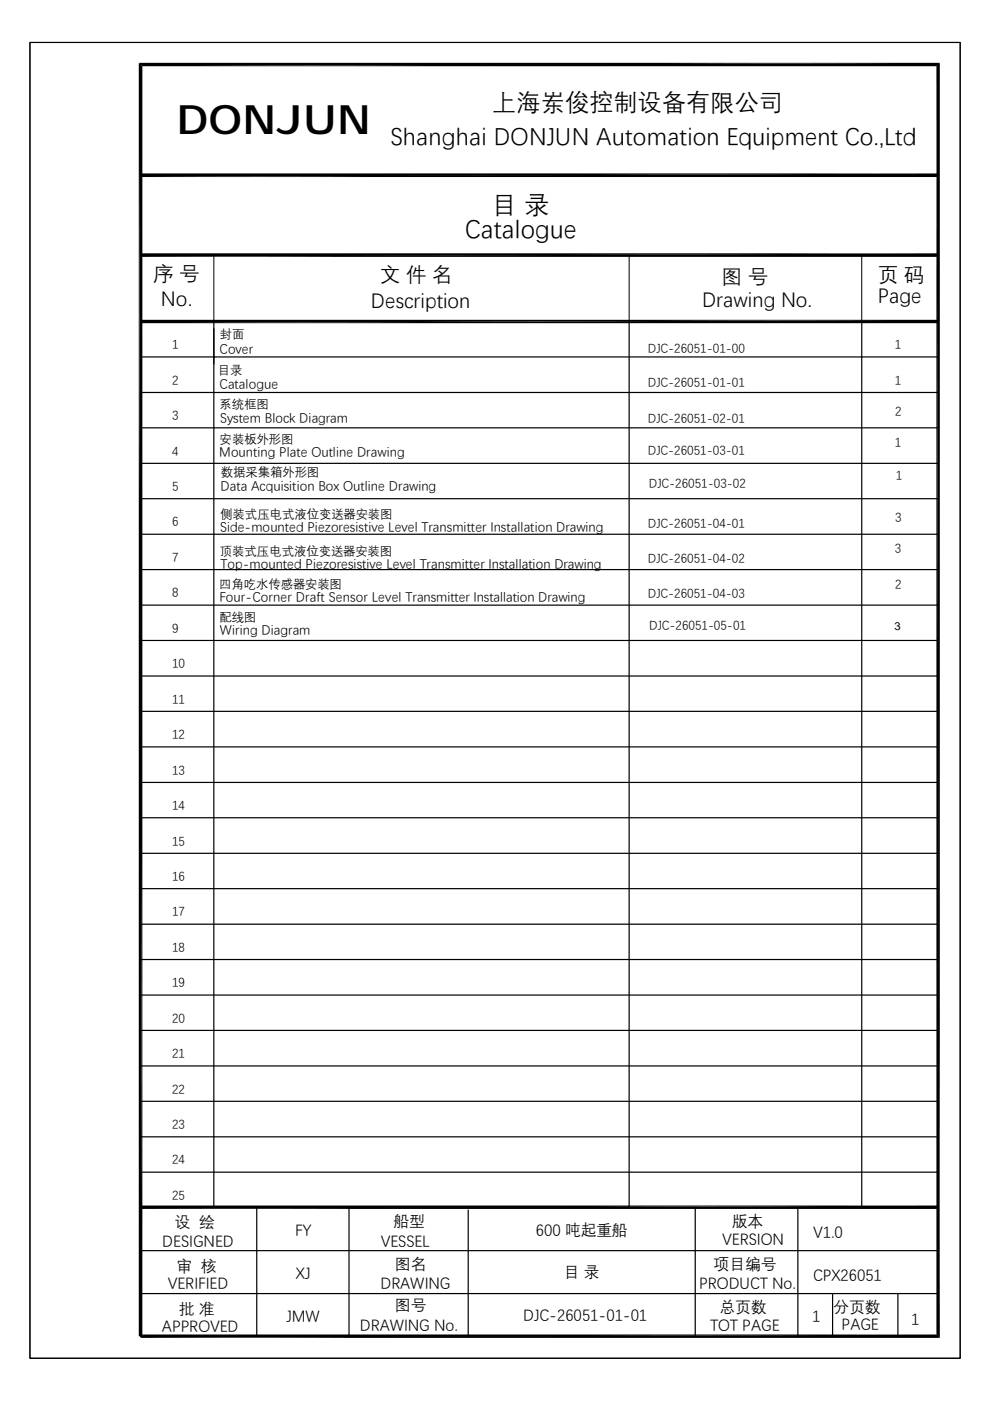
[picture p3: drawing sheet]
<svg xmlns="http://www.w3.org/2000/svg" width="210mm" height="297mm" viewBox="0 0 210 297" stroke-linecap="round" stroke-linejoin="round" font-family="sans-serif">
<defs><g id="words">
<text font-size="8.6" x="37.5" y="28.4">DONJUN</text>
<g font-size="5.4">
<text x="104.2" y="45.1">目 录</text>
<text x="98.6" y="50.3">Catalogue</text>
</g>
<g font-size="5.1">
<text x="104.4" y="23.4">上海岽俊控制设备有限公司</text>
<text x="82.8" y="30.5">Shanghai DONJUN Automation Equipment Co.,Ltd</text>
</g>
<g font-size="4.4">
<text x="32.4" y="59.5">序 号</text>
<text x="80.5" y="59.6">文 件 名</text>
<text x="186.1" y="59.6">⻚ 码</text>
<text x="34.1" y="64.7">No.</text>
<text x="78.7" y="65.2">Description</text>
<text x="148.8" y="64.8">Drawing No.</text>
<text x="153" y="60.1">图 号</text>
<text x="186.1" y="64.1">Page</text>
</g>
<g font-size="3.3">
<text x="37.1" y="260.1">设 绘</text>
<text x="62.6" y="261.9">FY</text>
<text x="83.4" y="260">船型</text>
<text x="113.6" y="261.9">600 吨起重船</text>
<text x="153.1" y="263.8">VERSION</text>
<text x="155.2" y="260">版本</text>
<text x="172.4" y="262.3">V1.0</text>
<text x="34.4" y="264.3">DESIGNED</text>
<text x="37.4" y="269.6">审 核</text>
<text x="80.7" y="264.3">VESSEL</text>
<text x="83.7" y="269">图名</text>
<text x="151.3" y="269.1">项目编号</text>
<text x="35.6" y="273.1">VERIFIED</text>
<text x="62.7" y="271">XJ</text>
<text x="80.6" y="273">DRAWING</text>
<text x="119.5" y="270.7">目 录</text>
<text x="148.2" y="273">PRODUCT No.</text>
<text x="172.4" y="271.4">CPX26051</text>
<text x="37.9" y="278.6">批 准</text>
<text x="60.7" y="280.1">JMW</text>
<text x="76.3" y="281.9">DRAWING No.</text>
<text x="83.7" y="277.8">图号</text>
<text x="111" y="279.9">DJC-26051-01-01</text>
<text x="152.5" y="278.2">总⻚数</text>
<text x="172.2" y="280.1">1</text>
<text x="176.7" y="278.1">分⻚数</text>
<text x="178.4" y="281.8">PAGE</text>
<text x="193.2" y="280.6">1</text>
<text x="34.3" y="282.1">APPROVED</text>
<text x="150.5" y="282.1">TOT PAGE</text>
</g>
<g font-size="2.8">
<text x="46.6" y="74.9">Cover</text>
<text x="46.6" y="82.3">Catalogue</text>
<text x="46.7" y="89.4">System Block Diagram</text>
<text x="46.5" y="96.8">Mounting Plate Outline Drawing</text>
<text x="46.7" y="103.8">Data Acquisition Box Outline Drawing</text>
<text x="46.7" y="112.7">Side-mounted Piezoresistive Level Transmitter Installation Drawing</text>
<text x="46.7" y="120.5">Top-mounted Piezoresistive Level Transmitter Installation Drawing</text>
<text x="46.5" y="127.5">Four-Corner Draft Sensor Level Transmitter Installation Drawing</text>
<text x="46.6" y="134.5">Wiring Diagram</text>
</g>
<g font-size="2.6">
<text x="46.6" y="71.7">封面</text>
<text x="36.5" y="73.8">1</text>
<text x="137.4" y="74.6">DJC-26051-01-00</text>
<text x="189.7" y="73.8">1</text>
<text x="36.5" y="81.4">2</text>
<text x="46.2" y="79.3">目录</text>
<text x="137.4" y="81.9">DJC-26051-01-01</text>
<text x="189.7" y="81.4">1</text>
<text x="36.5" y="88.8">3</text>
<text x="46.5" y="86.6">系统框图</text>
<text x="137.4" y="89.4">DJC-26051-02-01</text>
<text x="189.8" y="88">2</text>
<text x="46.6" y="94">安装板外形图</text>
<text x="189.7" y="94.6">1</text>
<text x="36.5" y="96.4">4</text>
<text x="46.8" y="101">数据采集箱外形图</text>
<text x="137.4" y="96.2">DJC-26051-03-01</text>
<text x="189.9" y="101.6">1</text>
<text x="36.5" y="103.9">5</text>
<text x="137.6" y="103.2">DJC-26051-03-02</text>
<text x="36.5" y="111.4">6</text>
<text x="46.7" y="109.9">侧装式压电式液位变送器安装图</text>
<text x="137.4" y="111.7">DJC-26051-04-01</text>
<text x="189.8" y="110.6">3</text>
<text x="36.5" y="118.9">7</text>
<text x="46.6" y="117.7">顶装式压电式液位变送器安装图</text>
<text x="137.4" y="119.2">DJC-26051-04-02</text>
<text x="189.7" y="117.1">3</text>
<text x="46.4" y="124.7">四⻆吃⽔传感器安装图</text>
<text x="189.8" y="124.7">2</text>
<text x="36.5" y="126.4">8</text>
<text x="46.5" y="131.7">配线图</text>
<text x="137.4" y="126.5">DJC-26051-04-03</text>
<text x="36.5" y="133.9">9</text>
<text x="137.6" y="133.3">DJC-26051-05-01</text>
<text x="36.5" y="141.5">10</text>
<text x="36.5" y="149">11</text>
<text x="36.5" y="156.5">12</text>
<text x="36.5" y="164">13</text>
<text x="36.5" y="171.5">14</text>
<text x="36.5" y="179.1">15</text>
<text x="36.5" y="186.5">16</text>
<text x="36.5" y="194.1">17</text>
<text x="36.5" y="201.6">18</text>
<text x="36.5" y="209.1">19</text>
<text x="36.5" y="216.6">20</text>
<text x="36.5" y="224.1">21</text>
<text x="36.5" y="231.6">22</text>
<text x="36.5" y="239.2">23</text>
<text x="36.5" y="246.7">24</text>
<text x="36.5" y="254.2">25</text>
</g>
<text font-size="2.4" x="189.7" y="133.5">3</text>
</g></defs>
<g fill="none" stroke="#000" stroke-width=".25">
<path d="M6.3 9h197.3v279h-197.3zM29.8 75.7h169.1M45.3 68.2v187.9M133.4 68.2v187.9M182.7 68.2v187.9M29.8 98.2h169.1M29.8 90.7h169.1M29.8 83.2h169.1M29.8 113.3h169.1M29.8 105.7h169.1M29.8 128.3h169.1M29.8 120.8h169.1"/>
<path d="M29.8 135.8h169.1M29.8 158.4h169.1M29.8 150.8h169.1M29.8 143.3h169.1M29.8 165.9h169.1M29.8 173.4h169.1M29.8 180.9h169.1M29.8 188.4h169.1M29.8 195.9h169.1M29.8 203.4h169.1M29.8 211h169.1M29.8 218.5h169.1"/>
<path d="M29.8 226h169.1M29.8 233.5h169.1M29.8 241h169.1M29.8 248.5h169.1M29.8 256.1h169.1M54.4 255.9v27.4M74 255.9v27.4M99.3 256.5v26.8M147.4 255.9v27.4M169.2 255.9v27.4M29.8 274.3h169.1M29.8 265.2h169.1"/>
<path d="M176.5 274.3v9M190.4 274.3v9M29.8 283.3h169.1"/>
</g>
<path d="M6.3 9h197.3v279h-197.3zM29.8 37.2h169.1M29.8 54.1h169.1M45.3 54.1v14.1M133.4 54.1v14.1M182.7 54.1v14.1M29.8 283.3v-269.6h169.1v269.6" fill="none" stroke="#000" stroke-width=".21"/>
<g fill="#000">
<path d="M29.4 13.3h169.9l-169.1 .7zM30.2 14l169.1-.7-.8 .7zM198.5 14l.8 269.7-.8-.8zM198.5 14l.8-.7v270.4zM29.8 36.8h169.1l-169.1 .7zM29.8 37.5l169.1-.7v.7zM29.8 54.5l169.1-.8v.8zM29.8 53.7h169.1l-169.1 .8zM29.8 67.8h169.1l-169.1 .7zM29.8 68.5l169.1-.7v.7zM29.8 255.6h169.1l-169.1 .7zM29.8 256.3l169.1-.7v.7z"/>
<path d="M29.4 13.3l.8 270h-.8zM29.4 13.3l.8 .7v269.3zM30.5 282.9v.8h-.7zM29.8 282.9h.7l-.7 .8zM30.5 282.9h168l-168 .8zM30.5 283.7l168-.8 .8 .8z"/>
</g>
<use href="#words"/>
</svg>
